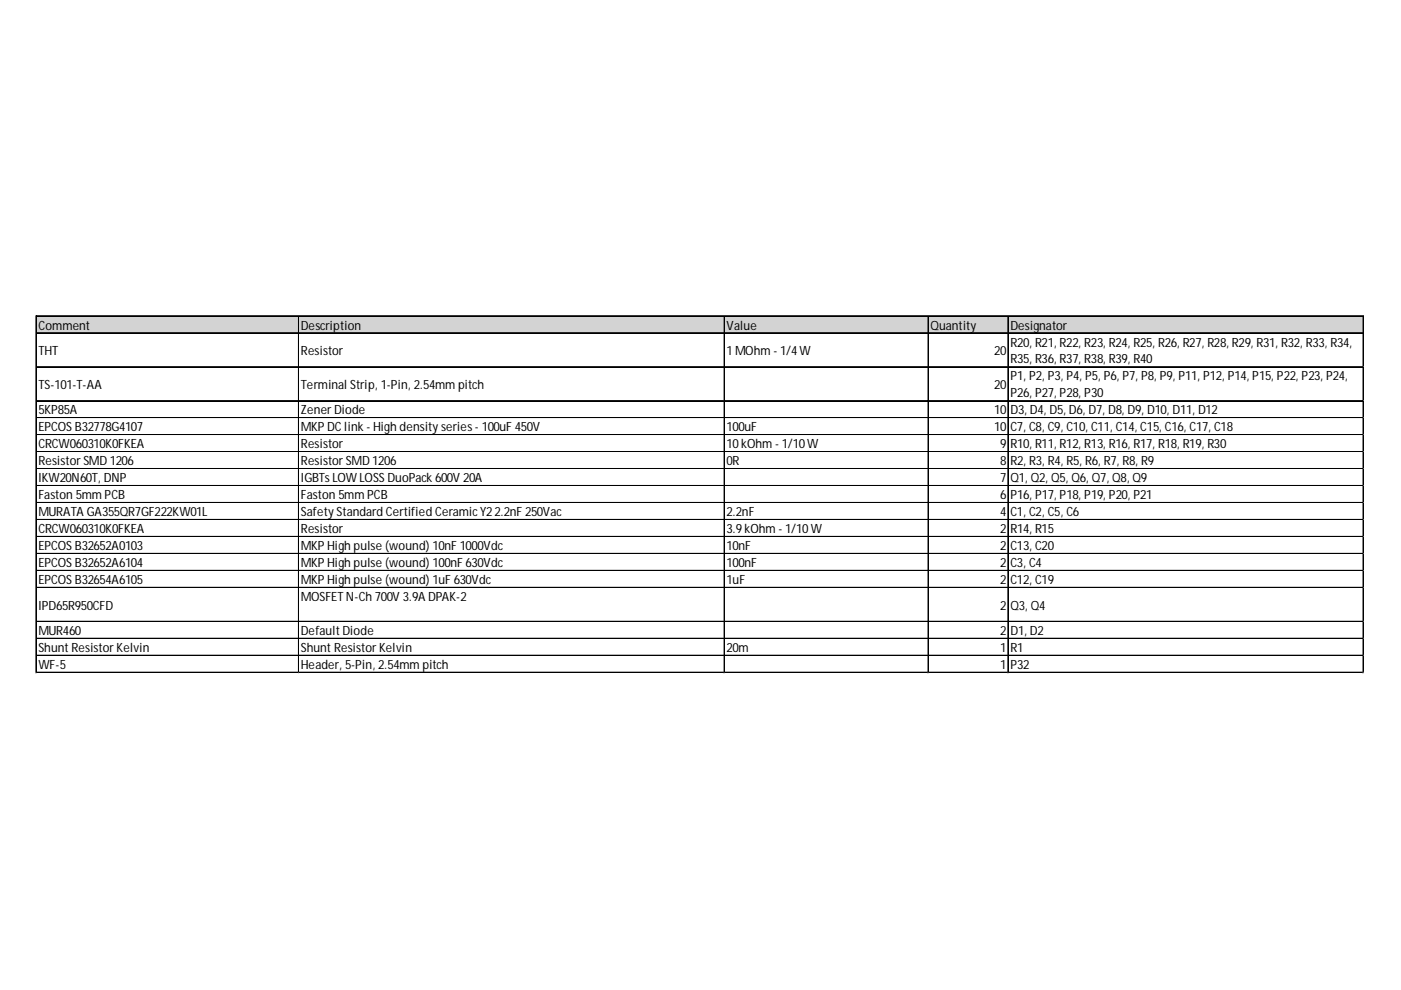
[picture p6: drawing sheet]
<svg xmlns="http://www.w3.org/2000/svg" width="297mm" height="210mm" viewBox="0 0 297 210" stroke-linecap="round" stroke-linejoin="round" font-family="sans-serif">
<defs><g id="words">
<g font-size="2.7">
<text x="8.2" y="69.9">Comment</text>
<text x="63.8" y="69.9">Description</text>
<text x="154.1" y="69.9">Value</text>
<text x="197.3" y="69.9">Quantity</text>
<text x="214.2" y="69.9">Designator</text>
<text x="8.2" y="75.3">THT</text>
<text x="63.8" y="75.3">Resistor</text>
<text x="154.1" y="75.3">1MOhm - 1/4W</text>
<text x="210.8" y="75.3">20</text>
<text x="214.2" y="73.5">R20, R21, R22, R23, R24, R25, R26, R27, R28, R29, R31, R32, R33, R34,</text>
<text x="214.2" y="77.1">R35, R36, R37, R38, R39, R40</text>
<text x="8.2" y="82.5">TS-101-T-AA</text>
<text x="63.8" y="82.5">Terminal Strip, 1-Pin, 2.54mm pitch</text>
<text x="210.8" y="82.5">20</text>
<text x="214.2" y="80.7">P1, P2, P3, P4, P5, P6, P7, P8, P9, P11, P12, P14, P15, P22, P23, P24,</text>
<text x="8.2" y="87.9">5KP85A</text>
<text x="63.8" y="87.9">ZenerDiode</text>
<text x="210.8" y="87.9">10</text>
<text x="214.2" y="84.3">P26, P27, P28, P30</text>
<text x="214.2" y="87.9">D3, D4, D5, D6, D7, D8, D9, D10, D11, D12</text>
<text x="8.2" y="91.5">EPCOSB32778G4107</text>
<text x="8.2" y="95.1">CRCW060310K0FKEA</text>
<text x="63.8" y="91.5">MKPDClink- High densityseries- 100uF 450V</text>
<text x="63.8" y="95.1">Resistor</text>
<text x="154.1" y="91.5">100uF</text>
<text x="154.1" y="95.1">10kOhm - 1/10W</text>
<text x="210.8" y="91.5">10</text>
<text x="212.1" y="95.1">9</text>
<text x="214.2" y="91.5">C7, C8, C9, C10, C11, C14, C15, C16, C17, C18</text>
<text x="214.2" y="95.1">R10, R11, R12, R13, R16, R17, R18, R19, R30</text>
<text x="8.2" y="98.7">ResistorSMD 1206</text>
<text x="63.8" y="98.7">ResistorSMD 1206</text>
<text x="154.1" y="98.7">0R</text>
<text x="212.1" y="98.7">8</text>
<text x="214.2" y="98.7">R2, R3, R4, R5, R6, R7, R8, R9</text>
<text x="8.2" y="102.3">IKW20N60T, DNP</text>
<text x="8.2" y="105.9">Faston 5mm PCB</text>
<text x="63.8" y="102.3">IGBTsLOWLOSSDuoPack600V 20A</text>
<text x="63.8" y="105.9">Faston 5mm PCB</text>
<text x="212.1" y="102.3">7</text>
<text x="212.1" y="105.9">6</text>
<text x="214.2" y="102.3">Q1, Q2, Q5, Q6, Q7, Q8, Q9</text>
<text x="214.2" y="105.9">P16, P17, P18, P19, P20, P21</text>
<text x="8.2" y="109.5">MURATA GA355QR7GF222KW01L</text>
<text x="8.2" y="113.1">CRCW060310K0FKEA</text>
<text x="63.8" y="109.5">SafetyStandard Certified CeramicY22.2nF 250Vac</text>
<text x="63.8" y="113.1">Resistor</text>
<text x="154.1" y="109.5">2.2nF</text>
<text x="154.1" y="113.1">3.9kOhm - 1/10W</text>
<text x="212.1" y="109.5">4</text>
<text x="212.1" y="113.1">2</text>
<text x="214.2" y="109.5">C1, C2, C5, C6</text>
<text x="214.2" y="113.1">R14, R15</text>
<text x="8.2" y="116.7">EPCOSB32652A0103</text>
<text x="63.8" y="116.7">MKPHigh pulse (wound) 10nF 1000Vdc</text>
<text x="154.1" y="116.7">10nF</text>
<text x="212.1" y="116.7">2</text>
<text x="214.2" y="116.7">C13, C20</text>
<text x="8.2" y="120.3">EPCOSB32652A6104</text>
<text x="8.2" y="123.9">EPCOSB32654A6105</text>
<text x="63.8" y="120.3">MKPHigh pulse (wound) 100nF 630Vdc</text>
<text x="63.8" y="123.9">MKPHigh pulse (wound) 1uF 630Vdc</text>
<text x="154.1" y="120.3">100nF</text>
<text x="154.1" y="123.9">1uF</text>
<text x="212.1" y="120.3">2</text>
<text x="212.1" y="123.9">2</text>
<text x="214.2" y="120.3">C3, C4</text>
<text x="214.2" y="123.9">C12, C19</text>
<text x="8.2" y="129.3">IPD65R950CFD</text>
<text x="63.8" y="127.5">MOSFETN-Ch 700V 3.9A DPAK-2</text>
<text x="212.1" y="129.3">2</text>
<text x="214.2" y="129.3">Q3, Q4</text>
<text x="8.2" y="134.6">MUR460</text>
<text x="63.8" y="134.6">DefaultDiode</text>
<text x="212.1" y="134.6">2</text>
<text x="214.2" y="134.6">D1, D2</text>
<text x="8.2" y="138.2">Shunt ResistorKelvin</text>
<text x="8.2" y="141.8">WF-5</text>
<text x="63.8" y="138.2">Shunt ResistorKelvin</text>
<text x="63.8" y="141.8">Header, 5-Pin, 2.54mm pitch</text>
<text x="154.1" y="138.2">20m</text>
<text x="212.1" y="138.2">1</text>
<text x="212.1" y="141.8">1</text>
<text x="214.2" y="138.2">R1</text>
<text x="214.2" y="141.8">P32</text>
</g>
</g></defs>
<path d="M7.7 67.1h281.4v3.6h-281.4z" fill="#d3d3d3"/>
<g fill="none" stroke="#000" stroke-width=".21">
<path d="M7.6 66.9v75.8M7.7 66.9v75.8M7.8 66.9h281.3M7.8 67h281.3M7.8 70.5h281.3M7.8 70.6h281.3M7.8 77.7h281.3M7.8 77.8h281.3M63.3 67.1v75.6M63.4 67.1v75.6M153.5 67.1v75.6M153.6 67.1v75.6"/>
<path d="M196.8 67.1v75.6M213.7 67.1v75.6M213.8 67.1v75.6M289 67.1v75.6M289.1 67.1v75.6M7.8 84.9h281.3M7.8 85h281.3M7.8 88.5h281.3M7.8 88.6h281.3M7.8 92.1h281.3M7.8 92.2h281.3M7.8 95.7h281.3"/>
<path d="M7.8 95.8h281.3M7.8 99.3h281.3M7.8 99.4h281.3M7.8 102.9h281.3M7.8 103h281.3M7.8 106.5h281.3M7.8 106.6h281.3M7.8 110.1h281.3M7.8 110.2h281.3M7.8 113.7h281.3M7.8 113.8h281.3M7.8 117.3h281.3"/>
<path d="M7.8 117.4h281.3M7.8 120.9h281.3M7.8 121h281.3M7.8 124.5h281.3M7.8 124.6h281.3M7.8 131.7h281.3M7.8 131.8h281.3M7.8 135.3h281.3M7.8 135.4h281.3M7.8 138.9h281.3M7.8 139h281.3M7.8 142.5h281.3"/>
<path d="M7.8 142.6h281.3"/>
</g>
<path d="M7.6 142.7h.1" fill="none" stroke="#e0e0e0" stroke-width=".21"/>
<path d="M7.6 142.7h.2z" fill="#e0e0e0"/>
<path d="M63.3 142.7h.1" fill="none" stroke="#e0e0e0" stroke-width=".21"/>
<path d="M63.3 142.7h.2z" fill="#e0e0e0"/>
<path d="M153.5 142.7h.1" fill="none" stroke="#e0e0e0" stroke-width=".21"/>
<path d="M153.5 142.7h.2z" fill="#e0e0e0"/>
<path d="M196.8 142.7h.1" fill="none" stroke="#e0e0e0" stroke-width=".21"/>
<path d="M196.8 142.7h.1z" fill="#e0e0e0"/>
<path d="M213.7 142.7h.1" fill="none" stroke="#e0e0e0" stroke-width=".21"/>
<path d="M213.7 142.7h.2z" fill="#e0e0e0"/>
<path d="M289 142.7h.1" fill="none" stroke="#e0e0e0" stroke-width=".21"/>
<path d="M289 142.7h.1z" fill="#e0e0e0"/>
<use href="#words"/>
</svg>
